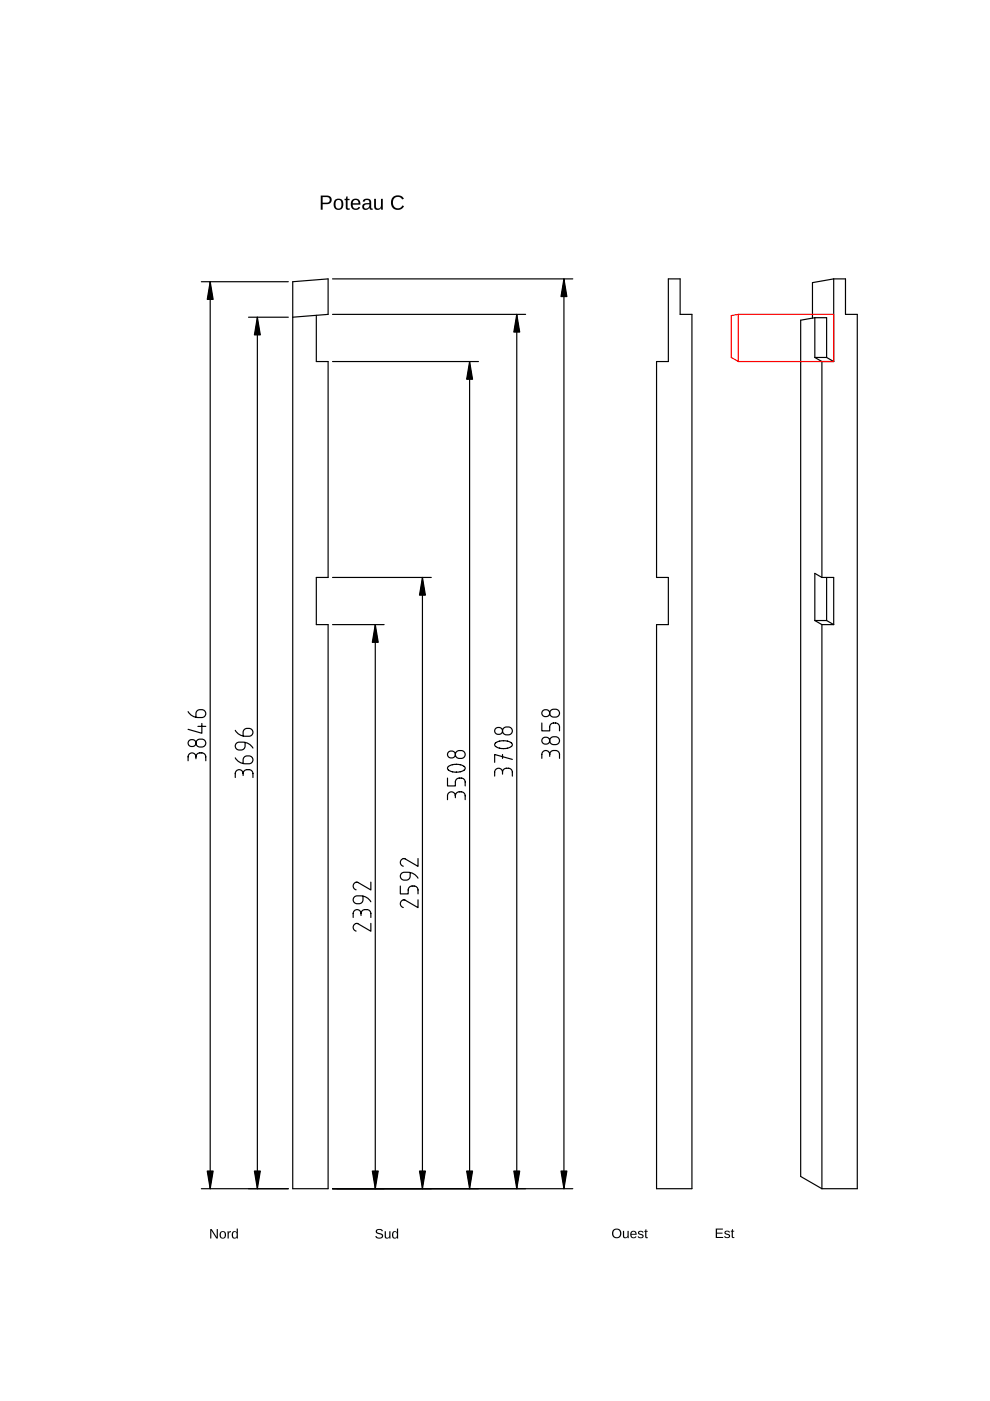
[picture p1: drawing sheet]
<svg xmlns="http://www.w3.org/2000/svg" width="210mm" height="297mm" viewBox="0 0 210 297" stroke-linecap="round" stroke-linejoin="round" font-family="sans-serif">
<g fill="none" stroke="#000" stroke-width=".25">
<path d="M42.7 59.7h18.4M44.6 59.7v192.3M70.5 59.1h50.9M119.6 59.1v192.9M141.7 59.1h2.5v7.6h2.5v185.3h-7.5v-119.6h2.5v-10h-2.5v-45.7h2.5zM176.8 59.1h2.5v7.6h2.5v185.3h-7.5M176.8 59.1v17.6M176.8 59.1l-4.5 .8v7.5M52.7 67.3h8.4M54.6 67.3v184.7M67.1 66.9v9.8h2.5v45.7h-2.5v10h2.5v119.6h-7.5v-192.3l7.5-.6v7.6l-7.5 .6M70.5 76.7h30.9"/>
<path d="M70.5 66.7h40.9M99.6 76.7v175.3M109.6 66.7v185.3M172.8 67.4h2.5v8.4M172.8 67.4l-3 .5v181.5l4.5 2.6M172.8 75.8h2.5M172.8 75.8l1.5 .9M172.8 67.4v8.4M174.3 76.7h2.5M174.3 76.7v45.7M175.3 75.8l1.5 .9M70.5 132.4h10.9"/>
<path d="M70.5 122.4h20.9M79.6 132.4v119.6M89.6 122.4v129.6M172.8 131.6h2.5M172.8 131.6l1.5 .8M174.3 132.4h2.5M174.3 122.4h2.5v10M174.3 132.4v119.6M174.3 122.4l-1.5-.8v10M175.3 122.4v9.2M175.3 131.6l1.5 .8M39.9 150.9a2.69 2.69 0 0 0 3.5 1 .89 .89 0 0 0 .1-1.1 .89 .89 0 0 0-1.1-.3 .83 .83 0 0 0-.9 .8v.8"/>
<path d="M40.1 157a.82 .82 0 0 1 1.2-.1 .82 .82 0 0 1 0 1.2 .82 .82 0 0 1-1.2 0 .73 .73 0 0 1 0-1.1zM41.8 157a.99 .99 0 0 1 1.3-.2 .99 .99 0 0 1 .3 1.3 .99 .99 0 0 1-1.4 .2 .99 .99 0 0 1-.2-1.3zM42 154h1.6M42.8 153.4v2.1l-2.9-.9M49.9 154.9a2.69 2.69 0 0 0 3.5 1 .89 .89 0 0 0 .1-1.2 .89 .89 0 0 0-1.1-.3 .83 .83 0 0 0-.9 .9v.8M52 157.4v.8a1.02 1.02 0 0 1-1.2 .8 1.02 1.02 0 0 1-.9-1.1l.2-.3a2.73 2.73 0 0 1 3.5 1M95.1 159.5a.82 .82 0 0 1 1.2-.1 .82 .82 0 0 1 0 1.2 .82 .82 0 0 1-1.2-.1 .73 .73 0 0 1 0-1zM96.8 159.4a.99 .99 0 0 1 1.3-.2 .99 .99 0 0 1 .3 1.4 .99 .99 0 0 1-1.4 .1 .99 .99 0 0 1-.2-1.3zM105 157.6l.9-.5h1.1l1.2 .2 .3 .3 .1 .3-.2 .4-.5 .3-1.4 .1-.9-.1-.5-.3-.2-.4zM105.1 154.5a.82 .82 0 0 1 1.2-.1 .82 .82 0 0 1 0 1.2 .82 .82 0 0 1-1.2-.1 .73 .73 0 0 1 0-1zM106.5 160v.8M106.8 154.4a.99 .99 0 0 1 1.3-.2 .99 .99 0 0 1 .3 1.4 .99 .99 0 0 1-1.4 .1 .99 .99 0 0 1-.2-1.3z"/>
<path d="M114.9 153.3v1.7h1.6v-.9a1.06 1.06 0 0 1 1.1-.8 1.06 1.06 0 0 1 1 .8v.9M115.1 156.5a.82 .82 0 0 1 1.2-.1 .82 .82 0 0 1 0 1.2 .82 .82 0 0 1-1.2 0 .73 .73 0 0 1 0-1.1zM115.1 150.7a.82 .82 0 0 1 1.2-.1 .82 .82 0 0 1 0 1.2 .82 .82 0 0 1-1.2-.1 .73 .73 0 0 1 0-1zM116.5 160a.83 .83 0 0 0-.8-.9 .83 .83 0 0 0-.8 .9v.8M116.5 160a1.06 1.06 0 0 1 1.1-.9 1.06 1.06 0 0 1 1 .9v.8M116.5 160v.4M116.8 156.4a.99 .99 0 0 1 1.3-.1 .99 .99 0 0 1 .3 1.3 .99 .99 0 0 1-1.4 .2 .99 .99 0 0 1-.2-1.4zM116.8 150.6a.99 .99 0 0 1 1.3-.1 .99 .99 0 0 1 .3 1.3 .99 .99 0 0 1-1.4 .2 .99 .99 0 0 1-.2-1.4zM41.5 160.5a.83 .83 0 0 0-.8-.9 .83 .83 0 0 0-.8 .9v.8M41.5 160.5a1.06 1.06 0 0 1 1.1-.9 1.06 1.06 0 0 1 1 .9v.8M41.5 160.5v.4M49.9 160.7a2.69 2.69 0 0 0 3.5 1 .89 .89 0 0 0 .1-1.1 .89 .89 0 0 0-1.1-.3 .83 .83 0 0 0-.9 .8v.8"/>
<path d="M51.5 164a.83 .83 0 0 0-.8-.8 .83 .83 0 0 0-.8 .8v.9M51.5 164a1.06 1.06 0 0 1 1.1-.8 1.06 1.06 0 0 1 1 .8v.9M51.5 164v.4M94.9 165v1.6h1.6v-.8a1.06 1.06 0 0 1 1.1-.9 1.06 1.06 0 0 1 1 .9v.8M95 162.6l.9-.5h1.1l1.2 .2 .3 .3 .1 .3-.2 .4-.5 .3-1.4 .1-.9-.1-.5-.3-.2-.4zM96.5 168.7a.83 .83 0 0 0-.8-.8 .83 .83 0 0 0-.8 .8v.9M96.5 168.7a1.06 1.06 0 0 1 1.1-.8 1.06 1.06 0 0 1 1 .8v.9M96.5 168.7v.4M106.5 163.7a.83 .83 0 0 0-.8-.8 .83 .83 0 0 0-.8 .8v.9M106.5 163.7a1.06 1.06 0 0 1 1.1-.8 1.06 1.06 0 0 1 1 .8v.9M106.5 163.7v.4M108.6 161l-3.7-1v1.6"/>
<path d="M76.5 193.7a.83 .83 0 0 0-.8-.8 .83 .83 0 0 0-.8 .8v.8M76.5 193.7a1.06 1.06 0 0 1 1.1-.9 1.06 1.06 0 0 1 1 .9v.8M76.5 193.7v.4M77 190v.8a1.02 1.02 0 0 1-1.2 .8 1.02 1.02 0 0 1-.9-1.2l.2-.2a2.73 2.73 0 0 1 3.5 1M78.6 195.8v1.6l-2.7-1.6a.81 .81 0 0 0-1 .6 .81 .81 0 0 0 .6 1M78.6 187v1.7l-2.7-1.6a.81 .81 0 0 0-1 .6 .81 .81 0 0 0 .6 1M84.9 187.9v1.6h1.6v-.8a1.06 1.06 0 0 1 1.1-.9 1.06 1.06 0 0 1 1 .9v.8M87 185v.8a1.02 1.02 0 0 1-1.2 .8 1.02 1.02 0 0 1-.9-1.2l.2-.2a2.73 2.73 0 0 1 3.5 1M88.6 190.8v1.6l-2.7-1.6a.81 .81 0 0 0-1 .6 .81 .81 0 0 0 .6 1M88.6 182v1.7l-2.7-1.6a.81 .81 0 0 0-1 .6 .81 .81 0 0 0 .6 1M42.7 252h18.4M70.5 252h50.9"/>
</g>
<g fill="#000">
<path d="M68 41.5h1.3a.92 .92 0 0 1 1 .9 .92 .92 0 0 1-1 .9h-.9v1.2h-.4zM68.4 41.8v1.2h.8a.6 .6 0 0 0 .7-.6 .6 .6 0 0 0-.7-.6zM71.1 42.3a1.11 1.11 0 0 1 1.4 0 1.11 1.11 0 0 1 .3 1.4 1.03 1.03 0 0 1-1.2 .8 1.03 1.03 0 0 1-.9-1.2l.2-.8zM71.3 42.6l-.1 .5a.75 .75 0 0 0 0 .9 .75 .75 0 0 0 .9 .1l.3-.6a.72 .72 0 0 0-.1-.9 .72 .72 0 0 0-.9-.1zM73.4 41.6h.3v.6h.4v.2h-.4v1.5l.1 .3h.4v.2h-.7l-.1-.1-.1-1.9h-.3v-.2h.3zM74.7 42.4a1.05 1.05 0 0 1 1.2-.2 1.05 1.05 0 0 1 .5 1.2h-1.6a.67 .67 0 0 0 .4 .8 .67 .67 0 0 0 .8-.3l.4 .1a1.11 1.11 0 0 1-1.5 .4 1.11 1.11 0 0 1-.5-1.5zM75 42.5l-.2 .6h1.2a.63 .63 0 0 0-.3-.6 .63 .63 0 0 0-.7 0zM77.1 42.4a.99 .99 0 0 1 1.6 .5v1.1l.3 .2a.34 .34 0 0 1-.2 .3 .34 .34 0 0 1-.4-.1l-.1-.4a.77 .77 0 0 1-.9 .6 .77 .77 0 0 1-.6-1 .77 .77 0 0 1 1-.5h.5a.52 .52 0 0 0-.4-.7 .52 .52 0 0 0-.6 .4l-.4-.1zM77.3 43.5a.5 .5 0 0 0 .2 .8 .5 .5 0 0 0 .7-.4l.1-.6zM79.3 42.2h.4v1.4a.55 .55 0 0 0 .6 .6 .55 .55 0 0 0 .5-.7v-1.3h.4v2.3h-.4v-.4a.78 .78 0 0 1-.9 .4 .78 .78 0 0 1-.6-.8zM83.3 41.8a1.52 1.52 0 0 1 2.3 .4l-.4 .1a1.1 1.1 0 0 0-1.5-.4 1.1 1.1 0 0 0-.3 1.5 1.04 1.04 0 0 0 .9 .8 1.04 1.04 0 0 0 1-.7l.4 .2a1.52 1.52 0 0 1-2.2 .6 1.52 1.52 0 0 1-.4-2.2z"/>
<path d="M44.6 260.6h.3l1.1 1.7-.1-1.7h.3v2h-.3l-1.1-1.7v1.7h-.2zM46.7 261.2a.75 .75 0 0 1 1 .1 .75 .75 0 0 1 0 1 .75 .75 0 0 1-1 .1l-.2-.6zM46.9 261.3l-.1 .4a.49 .49 0 0 0 .4 .7 .49 .49 0 0 0 .4-.7 .41 .41 0 0 0-.2-.5 .41 .41 0 0 0-.5 .1zM48.2 261.1h.3v.3l.2-.3 .3-.1v.3l-.5 .2v1.1h-.3zM49.3 261.2l.4-.2 .5 .3v-.8h.2v2.1h-.2v-.3a.59 .59 0 0 1-.8 .3 .59 .59 0 0 1-.3-.8zM49.5 261.3l-.1 .5a.43 .43 0 0 0 .4 .6 .43 .43 0 0 0 .4-.6 .43 .43 0 0 0-.2-.5 .43 .43 0 0 0-.5 0z"/>
<path d="M79.8 260.8l.5-.2a.74 .74 0 0 1 .9 .4l-.3 .1a.49 .49 0 0 0-.5-.4 .49 .49 0 0 0-.4 .5l.1 .1a1.04 1.04 0 0 1 1.1 .9 .95 .95 0 0 1-1.6-.1h.2a.57 .57 0 0 0 .6 .3 .57 .57 0 0 0 .5-.5l-.1-.1a1.01 1.01 0 0 1-1.1-.8zM81.6 261.1h.2v.9a.37 .37 0 0 0 .4 .4 .37 .37 0 0 0 .3-.5v-.8h.3v1.5h-.2l-.1-.3a.52 .52 0 0 1-.5 .3 .52 .52 0 0 1-.4-.5zM83.3 261.2l.4-.2 .5 .3v-.8h.2v2.1h-.2v-.3a.59 .59 0 0 1-.8 .3 .59 .59 0 0 1-.3-.8zM83.5 261.3l-.1 .5a.43 .43 0 0 0 .4 .6 .43 .43 0 0 0 .4-.6 .43 .43 0 0 0-.2-.5 .43 .43 0 0 0-.5 0z"/>
<path d="M129.7 261.5a1.03 1.03 0 0 1 2 0 1.03 1.03 0 0 1-2 0zM130.2 260.9a.77 .77 0 0 0 .1 1.3 .77 .77 0 0 0 1.2-.5 .74 .74 0 0 0-.4-.9 .74 .74 0 0 0-.9 .1zM132.1 261h.2v.9a.37 .37 0 0 0 .4 .4 .37 .37 0 0 0 .3-.4v-.9h.3v1.5h-.2v-.3a.52 .52 0 0 1-.6 .3 .52 .52 0 0 1-.4-.5zM133.8 261.1a.7 .7 0 0 1 .9-.1 .7 .7 0 0 1 .3 .8h-1.1a.45 .45 0 0 0 .3 .5 .45 .45 0 0 0 .5-.2l.2 .1a.77 .77 0 0 1-1.1 .2 .77 .77 0 0 1-.1-1.2zM134 261.2l-.1 .4h.8a.42 .42 0 0 0-.2-.4 .42 .42 0 0 0-.5 0zM135.4 261.1l.7-.1 .3 .3h-.2a.29 .29 0 0 0-.4-.2 .29 .29 0 0 0-.1 .5 .52 .52 0 0 1 .7 .2 .52 .52 0 0 1-.3 .7h-.6l-.3-.4h.2l.3 .2a.32 .32 0 0 0 .5-.1 .32 .32 0 0 0-.4-.4h-.1a.42 .42 0 0 1-.4-.3 .42 .42 0 0 1 .1-.4zM136.9 260.6h.1v.4h.3v.2h-.3v.9l.1 .2h.3v.2l-.6-.1v-1.2h-.2v-.2h.2z"/>
<path d="M151.8 260.5h1.5v.2h-1.3v.6h1.2v.3h-1.2v.7h1.3v.2h-1.5zM153.7 261l.7-.1 .4 .4h-.3a.29 .29 0 0 0-.4-.2 .29 .29 0 0 0-.1 .4 .52 .52 0 0 1 .7 .3 .52 .52 0 0 1-.3 .7h-.6l-.3-.4h.3l.2 .2a.32 .32 0 0 0 .6-.2 .32 .32 0 0 0-.5-.3h-.1a.42 .42 0 0 1-.4-.3 .42 .42 0 0 1 .1-.5zM155.2 260.6h.2v.3h.3v.2h-.3v1l.1 .2h.2v.2l-.5-.2-.1-1.2h-.1v-.2h.1z"/>
</g>
<path d="M156.5 66.7h20.3v10h-20.3M156.5 66.7l-1.5 .2v8.9l1.5 .9M156.5 66.7v10" fill="none" stroke="#f00" stroke-width=".25"/>
<g fill="#000">
<path d="M44.6 59.7l.6 3.8h-1.3zM119.6 59.1l.6 3.8h-1.3zM54.6 67.3l.6 3.7h-1.3zM99.6 76.7l.6 3.7h-1.3zM109.6 66.7l.6 3.7h-1.3zM79.6 132.4l.6 3.8h-1.3zM89.6 122.4l.6 3.8h-1.3zM43.9 248.3h1.3l-.6 3.7zM53.9 248.3h1.3l-.6 3.7zM78.9 248.3h1.3l-.6 3.7zM88.9 248.3h1.3l-.6 3.7zM98.9 248.3h1.3l-.6 3.7z"/>
<path d="M108.9 248.3h1.3l-.6 3.7zM118.9 248.3h1.3l-.6 3.7z"/>
</g>
<g fill="#000" stroke="#000" stroke-width=".25">
<path d="M44.6 59.7l.6 3.8h-1.3zM119.6 59.1l.6 3.8h-1.3zM54.6 67.3l.6 3.7h-1.3zM99.6 76.7l.6 3.7h-1.3zM109.6 66.7l.6 3.7h-1.3zM79.6 132.4l.6 3.8h-1.3zM89.6 122.4l.6 3.8h-1.3zM43.9 248.3h1.3l-.6 3.7zM53.9 248.3h1.3l-.6 3.7zM78.9 248.3h1.3l-.6 3.7zM88.9 248.3h1.3l-.6 3.7zM98.9 248.3h1.3l-.6 3.7z"/>
<path d="M108.9 248.3h1.3l-.6 3.7zM118.9 248.3h1.3l-.6 3.7z"/>
</g>
</svg>
